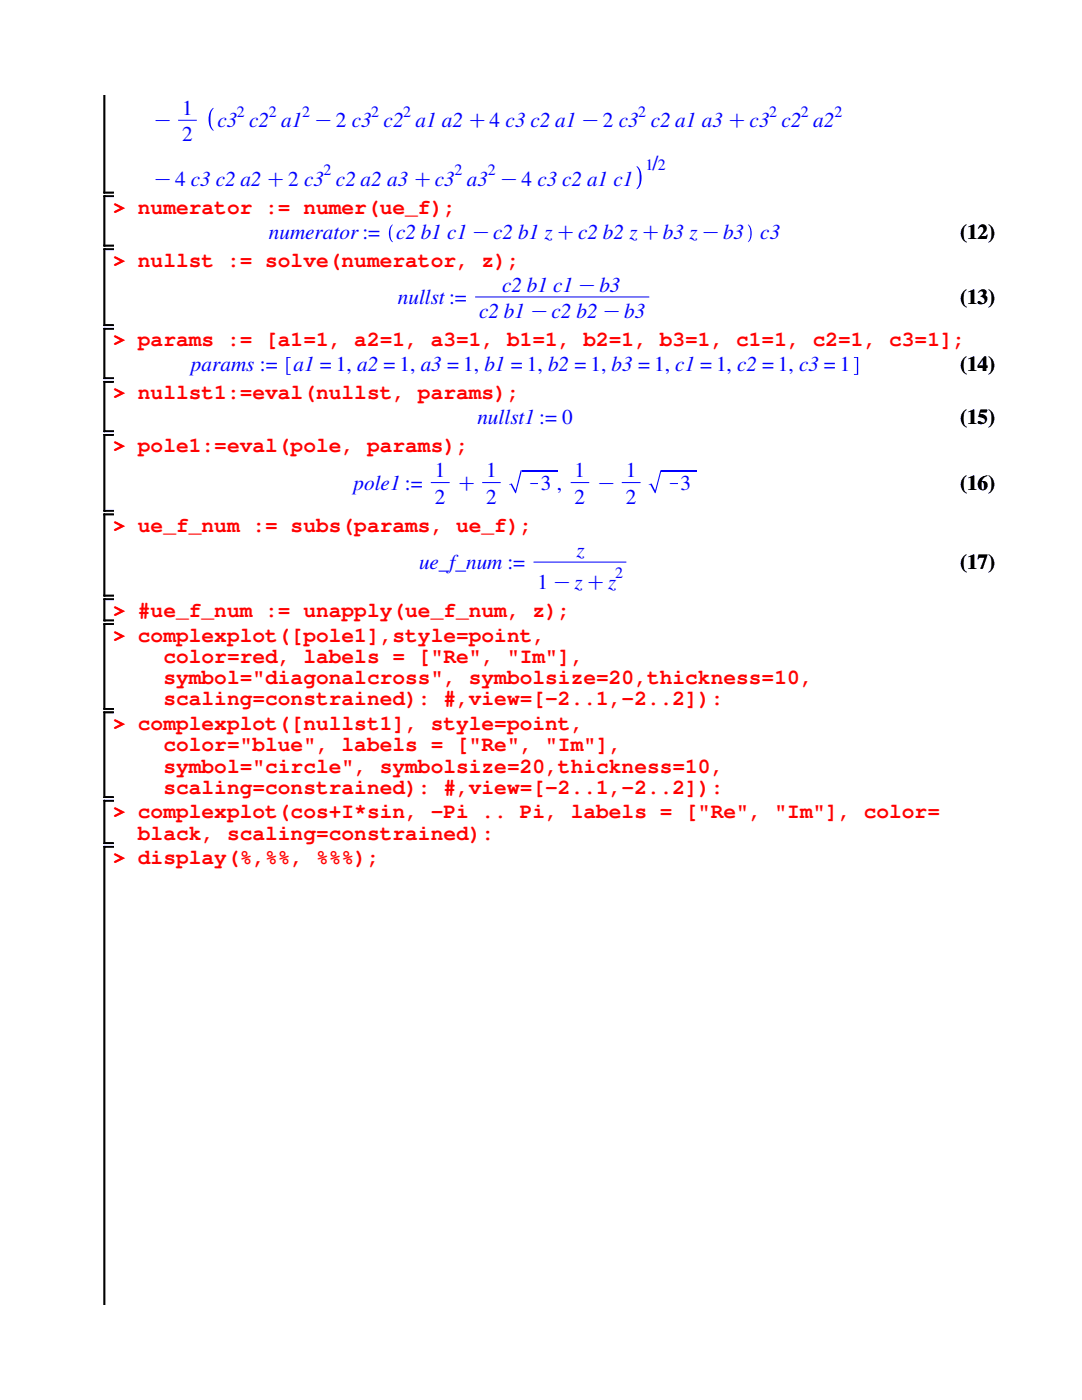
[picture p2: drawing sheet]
<svg xmlns="http://www.w3.org/2000/svg" width="216mm" height="279mm" viewBox="0 0 216 279" stroke-linecap="round" stroke-linejoin="round" font-family="sans-serif">
<defs><g id="words">
<g font-size="4.2" fill="#00f">
<text x="36.3" y="22.9">1</text>
<text x="30.4" y="25.4">K</text>
<text x="36.3" y="28.2">2</text>
<text x="43.4" y="25.4">c3 c2 a1 K2 c3 c2 a1 a2 C4 c3 c2 a1K2 c3 c2 a1 a3 Cc3 c2 a2</text>
<text x="130.2" y="33.9">/</text>
<text x="30.4" y="37">K4 c3 c2 a2 C2 c3 c2 a2 a3 Cc3 a3 K4 c3 c2 a1 c1</text>
<text x="53.6" y="47.6">numerator:=</text>
<text x="79" y="47.6">c2 b1 c1Kc2 b1 zCc2 b2 zCb3 zKb3</text>
<text x="151.7" y="47.6">c3</text>
<text x="100.2" y="58.2">c2 b1 c1Kb3</text>
<text x="79.4" y="60.7">nullst :=</text>
<text x="95.6" y="63.5">c2 b1 Kc2 b2Kb3</text>
<text x="38.1" y="74.1">params :=</text>
<text x="58.5" y="74.1">a1 = 1, a2 = 1, a3 = 1, b1 = 1, b2 = 1, b3 = 1, c1 = 1, c2 = 1, c3 = 1</text>
<text x="95.2" y="84.7">nullst1 := 0</text>
<text x="86.8" y="95.3">1</text>
<text x="97" y="95.3">1</text>
<text x="114.6" y="95.3">1</text>
<text x="124.9" y="95.3">1</text>
<text x="70.6" y="97.7">pole1 :=</text>
<text x="86.8" y="100.5">2</text>
<text x="91" y="97.7">C</text>
<text x="97" y="100.5">2</text>
<text x="105.1" y="97.7">K3 ,</text>
<text x="114.6" y="100.5">2</text>
<text x="118.9" y="97.7">K</text>
<text x="124.9" y="100.5">2</text>
<text x="133" y="97.7">K3</text>
<text x="83.6" y="113.6">ue_f_num :=</text>
<text x="115" y="111.1">z</text>
<text x="107.2" y="117.5">1 KzCz</text>
</g>
<g font-size="4.2" fill="#f00">
<text x="22.6" y="42.7">&gt; numerator := numer(ue_f);</text>
<text x="22.6" y="53.3">&gt; nullst := solve(numerator, z);</text>
<text x="22.6" y="69.1">&gt; params := [a1=1, a2=1, a3=1, b1=1, b2=1, b3=1, c1=1, c2=1, c3=1];</text>
<text x="22.6" y="79.7">&gt; nullst1:=eval(nullst, params);</text>
<text x="22.6" y="90.3">&gt; pole1:=eval(pole, params);</text>
<text x="22.6" y="106.2">&gt; ue_f_num := subs(params, ue_f);</text>
<text x="22.6" y="123.1">&gt; #ue_f_num := unapply(ue_f_num, z);</text>
<text x="22.6" y="128.1">&gt; complexplot([pole1],style=point,</text>
<text x="32.6" y="132.3">color=red, labels = [&quot;Re&quot;, &quot;Im&quot;],</text>
<text x="32.6" y="136.5">symbol=&quot;diagonalcross&quot;, symbolsize=20,thickness=10,</text>
<text x="32.6" y="140.8">scaling=constrained): #,view=[-2..1,-2..2]):</text>
<text x="22.6" y="145.7">&gt; complexplot([nullst1], style=point,</text>
<text x="32.6" y="149.9">color=&quot;blue&quot;, labels = [&quot;Re&quot;, &quot;Im&quot;],</text>
<text x="32.6" y="154.2">symbol=&quot;circle&quot;, symbolsize=20,thickness=10,</text>
<text x="32.6" y="158.4">scaling=constrained): #,view=[-2..1,-2..2]):</text>
<text x="22.6" y="163.3">&gt; complexplot(cos+I*sin, -Pi .. Pi, labels = [&quot;Re&quot;, &quot;Im&quot;], color=</text>
<text x="27.5" y="167.6">black, scaling=constrained):</text>
<text x="22.6" y="172.5">&gt; display(%,%%, %%%);</text>
</g>
<g font-size="4.2">
<text x="191.6" y="47.6">(12)</text>
<text x="191.6" y="60.7">(13)</text>
<text x="191.6" y="74.1">(14)</text>
<text x="191.6" y="84.7">(15)</text>
<text x="191.6" y="97.7">(16)</text>
<text x="191.6" y="113.6">(17)</text>
</g>
<g font-size="3.2" fill="#00f">
<text x="47.3" y="23.3">2</text>
<text x="53.6" y="23.3">2</text>
<text x="60.3" y="23.3">2</text>
<text x="74.1" y="23.3">2</text>
<text x="80.4" y="23.3">2</text>
<text x="127.3" y="23.3">2</text>
<text x="153.5" y="23.3">2</text>
<text x="159.8" y="23.3">2</text>
<text x="166.5" y="23.3">2</text>
<text x="64.6" y="34.9">2</text>
<text x="90.7" y="34.9">2</text>
<text x="97.4" y="34.9">2</text>
<text x="128.8" y="33.9">1</text>
<text x="131.2" y="33.9">2</text>
<text x="122.8" y="115.4">2</text>
</g>
</g></defs>
<path d="M20.8 19v19.4h1.8M22.6 39.2h-1.8v9.8h1.8M22.6 49.7h-1.8v15.2h1.8M22.6 65.6h-1.8v9.9h1.8M22.6 76.2h-1.8v9.9h1.8M22.6 86.8h-1.8v15.1h1.8M22.6 102.7h-1.8v16.2h1.8M22.6 119.6h-1.8v4.2h1.8M22.6 124.5h-1.8v17h1.8M22.6 142.2h-1.8v16.9h1.8M22.6 159.8h-1.8v8.5h1.8M22.6 169h-1.8v91.4" fill="none" stroke="#000" stroke-width=".34"/>
<path d="M35.6 24h3.6" fill="none" stroke="#00f" stroke-width=".2"/>
<g fill="#00f">
<path d="M42.3 21.7l.3-.2a4.6 4.6 0 0 0-.2 4.3l.2 .3a2.57 2.57 0 0 1-1-2.4v.2v-.6a2.52 2.52 0 0 1 .7-1.6z"/>
<path d="M127.1 33.1a2.56 2.56 0 0 1 .9 2.4v-.1l-.1 1a1.91 1.91 0 0 1-.8 1.4l-.1-.2a4 4 0 0 0 .6-3.3l-.2-.6-.4-.4z"/>
<path d="M78.1 45l.2-.2 .1 .1a3.1 3.1 0 0 0 0 3.4 .8 .8 0 0 1-.7-.8l-.1-.9a2.4 2.4 0 0 1 .5-1.6z"/>
<path d="M149.3 44.8a1.85 1.85 0 0 1 .7 1.8v-.1a2.06 2.06 0 0 1-.7 1.8h-.1a3.3 3.3 0 0 0 .1-3.5z"/>
</g>
<path d="M94.9 59.3h34.6" fill="none" stroke="#00f" stroke-width=".2"/>
<g fill="#00f">
<path d="M57.1 71.2h.9v.2h-.6v3.2h.6v.2h-.9z"/>
<path d="M170.4 71.2h.8v3.6h-.8v-.2h.6v-3.2h-.6z"/>
</g>
<path d="M86.1 96.3h3.5M96.3 96.3h3.5" fill="none" stroke="#00f" stroke-width=".2"/>
<path d="M103.9 93.9h.2l-1.1 4.5h-.2l-.9-1.7-.3 .1v-.1l.5-.2 .8 1.4z" fill="#00f"/>
<path d="M104.1 94h7.1" fill="none" stroke="#00f" stroke-width=".34"/>
<path d="M114 96.3h3.5M124.2 96.3h3.5" fill="none" stroke="#00f" stroke-width=".2"/>
<path d="M131.8 93.9h.2l-1.2 4.5h-.1l-.9-1.7-.3 .1v-.1l.5-.2 .7 1.4z" fill="#00f"/>
<path d="M132 94h7.1" fill="none" stroke="#00f" stroke-width=".34"/>
<path d="M106.6 112.2h18.3" fill="none" stroke="#00f" stroke-width=".2"/>
<use href="#words"/>
</svg>
